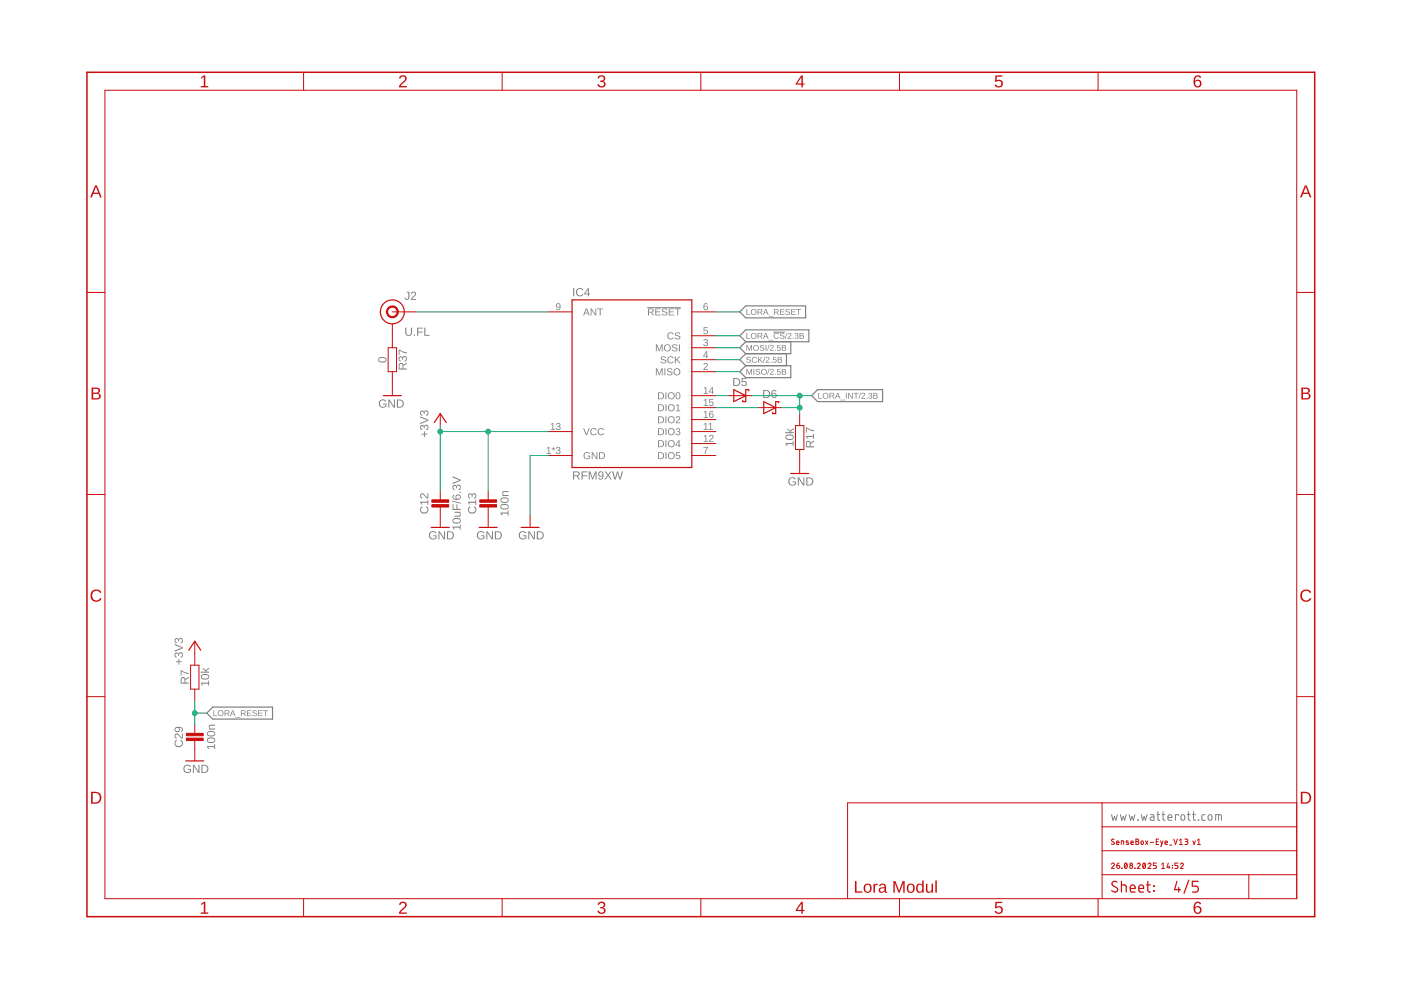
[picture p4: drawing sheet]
<svg xmlns="http://www.w3.org/2000/svg" width="297mm" height="210mm" viewBox="0 0 297 210" stroke-linecap="round" stroke-linejoin="round" font-family="sans-serif">
<g fill="#808080">
<path d="M85.9 69.5h.3v1a.48 .48 0 0 0 .4 .5 .48 .48 0 0 0 .5-.5v-1h.2v1a.71 .71 0 0 1-.7 .7 .71 .71 0 0 1-.7-.6zM87.8 70.9h.2v.3h-.2zM88.4 69.5h1.3v.2h-1v.6h.9v.2h-.9v.7h-.3zM90 69.5h.2v1.5h.9v.2h-1.1z"/>
<path d="M96 111.7h1.5v-.5h.2v1.1h-.2v-.4h-1.3l.2 .4h-.2zM96 110.1a1.02 1.02 0 0 1 1.7 .3 .95 .95 0 0 1-.9 .6 .95 .95 0 0 1-.9-.6zM96.1 110.2a.66 .66 0 0 0 .4 .6 .66 .66 0 0 0 .7 0 .41 .41 0 0 0 .2-.6 .41 .41 0 0 0-.6-.2zM96.4 108.5h1.3v.2h-.3a.44 .44 0 0 1 .3 .5 .44 .44 0 0 1-.5 .4h-.8v-.3h.8a.32 .32 0 0 0 .3-.3 .32 .32 0 0 0-.4-.3h-.7zM96 106.9h.1v1h.7v-1h.2v1h.7v.2h-1.7zM95.9 106.1l1.8 .5v.2l-1.8-.5zM96.1 105l.2-.1v.2l-.1 .1a.47 .47 0 0 0 .1 .5 .47 .47 0 0 0 .5 .1 .55 .55 0 0 1 .1-.9 .55 .55 0 0 1 .8 .3 .55 .55 0 0 1-.4 .7 .87 .87 0 0 1-.9 .1 .87 .87 0 0 1-.4-.9zM96.7 105.4a.4 .4 0 0 0 .8 0 .4 .4 0 0 0-.8 0zM97.4 104.3h.3v.2h-.3zM96 102.9l.5-.1 .3 .4a.51 .51 0 0 1 .7-.4 .51 .51 0 0 1 .1 .8l-.4 .3v-.2a.35 .35 0 0 0 .3-.5 .35 .35 0 0 0-.5-.1l-.1 .4h-.2a.33 .33 0 0 0-.2-.5 .33 .33 0 0 0-.4 .3 .33 .33 0 0 0 .3 .4v.2l-.4-.3zM96 101l1.7 .7v.2l-1.7 .7v-.2l1.5-.6-1.5-.6z"/>
<path d="M106.1 108.7h1.5v-.4h.2v1h-.2v-.4h-1.3l.3 .4h-.2zM106.2 107.1a1.02 1.02 0 0 1 1.7 .3 .95 .95 0 0 1-.9 .6 .95 .95 0 0 1-.9-.6zM106.3 107.3a.66 .66 0 0 0 .4 .5 .66 .66 0 0 0 .7 0 .41 .41 0 0 0 .2-.6 .41 .41 0 0 0-.6-.1zM106.2 105.7a1.02 1.02 0 0 1 1.7 .3 .95 .95 0 0 1-.9 .6 .95 .95 0 0 1-.9-.6zM106.3 105.9a.66 .66 0 0 0 .4 .6 .66 .66 0 0 0 .7-.1 .41 .41 0 0 0 .2-.6 .41 .41 0 0 0-.6-.1zM106.6 104.2l1.2-.1v.2h-.8a.32 .32 0 0 0-.4 .4 .32 .32 0 0 0 .5 .3h.7v.2h-1.3v-.2h.2l-.2-.3z"/>
<path d="M89.4 92h.5v-.6h.2v.6h.5v.1h-.5v.6h-.2v-.6h-.5zM89.2 90.2l.5-.1 .2 .3a.51 .51 0 0 1 .8-.3 .51 .51 0 0 1 .1 .8l-.4 .3v-.2a.35 .35 0 0 0 .3-.5 .35 .35 0 0 0-.6-.1l-.1 .4h-.2a.33 .33 0 0 0-.1-.5 .33 .33 0 0 0-.5 .3 .33 .33 0 0 0 .3 .4v.2l-.4-.4zM89.1 88.3l1.7 .7v.2l-1.7 .7v-.2l1.5-.6-1.5-.6zM89.2 87.2l.5-.1 .2 .3a.51 .51 0 0 1 .8-.3 .51 .51 0 0 1 .1 .8l-.4 .3v-.3a.35 .35 0 0 0 .3-.4 .35 .35 0 0 0-.6-.2l-.1 .5h-.2a.33 .33 0 0 0-.1-.5 .33 .33 0 0 0-.5 .2 .33 .33 0 0 0 .3 .4v.2l-.4-.3z"/>
<path d="M80.3 75.9a1.02 1.02 0 0 1 1.6 .4 .95 .95 0 0 1-.8 .6 .95 .95 0 0 1-.9-.6zM80.4 76.1a.66 .66 0 0 0 .4 .6 .66 .66 0 0 0 .7-.1 .41 .41 0 0 0 .2-.6 .41 .41 0 0 0-.6-.1z"/>
<path d="M91.2 112.8a.9 .9 0 0 1 1.3 .2l-.2 .1a.68 .68 0 0 0-.9 0 .68 .68 0 0 0-.1 .9 .68 .68 0 0 0 1 .1l.1-.4h-.6v-.2h.8v.6a.94 .94 0 0 1-1.4 .1 .94 .94 0 0 1 0-1.4zM93 112.6h.2l1 1.5-.1-1.5h.3v1.8h-.3l-.9-1.5v1.5h-.2zM94.8 112.6h.5a.86 .86 0 0 1 .9 .9 .86 .86 0 0 1-.8 .9h-.6zM95 112.8v1.4a.73 .73 0 0 0 1-.7 .73 .73 0 0 0-1-.7z"/>
<path d="M101.3 112.8a.9 .9 0 0 1 1.4 .2l-.2 .1a.68 .68 0 0 0-1 0 .68 .68 0 0 0 0 .9 .68 .68 0 0 0 .9 .1l.1-.4h-.5v-.2h.7v.6a.94 .94 0 0 1-1.3 .1 .94 .94 0 0 1-.1-1.4zM103.1 112.6h.3l.9 1.5v-1.5h.2v1.8h-.3l-.9-1.5v1.5h-.2zM104.9 112.6h.6a.86 .86 0 0 1 .9 .9 .86 .86 0 0 1-.8 .9h-.7zM105.2 112.8v1.4a.73 .73 0 0 0 1-.7 .73 .73 0 0 0-1-.7z"/>
<path d="M110.2 112.8a.9 .9 0 0 1 1.4 .2l-.2 .1a.68 .68 0 0 0-1 0 .68 .68 0 0 0 0 .9 .68 .68 0 0 0 .9 .1l.1-.4h-.5v-.2h.7v.6a.94 .94 0 0 1-1.3 .1 .94 .94 0 0 1-.1-1.4zM112 112.6h.3l.9 1.5v-1.5h.2v1.8h-.3l-.9-1.5v1.5h-.2zM113.8 112.6h.6a.86 .86 0 0 1 .9 .9 .86 .86 0 0 1-.8 .9h-.7zM114 112.8v1.4a.73 .73 0 0 0 1.1-.7 .73 .73 0 0 0-1.1-.7z"/>
<path d="M80.5 84.9a.9 .9 0 0 1 1.4 .2l-.2 .1a.68 .68 0 0 0-1-.1 .68 .68 0 0 0 0 1 .68 .68 0 0 0 .9 .1l.1-.4h-.5v-.2h.7v.6a.94 .94 0 0 1-1.3 .1 .94 .94 0 0 1-.1-1.4zM82.3 84.7h.3l.9 1.5v-1.5h.2v1.7h-.2l-1-1.4v1.4h-.2zM84.1 84.7h.6a.86 .86 0 0 1 .9 .8 .86 .86 0 0 1-.8 .9h-.7zM84.4 84.9v1.3a.73 .73 0 0 0 1-.6 .73 .73 0 0 0-1-.7z"/>
<path d="M43.9 158.2h1.5v-.4h.2v1h-.2v-.4h-1.3l.3 .4h-.2zM44 156.6a1.02 1.02 0 0 1 1.6 .4 .95 .95 0 0 1-.9 .5 .95 .95 0 0 1-.8-.6zM44.1 156.8a.66 .66 0 0 0 .4 .6 .66 .66 0 0 0 .7-.1 .41 .41 0 0 0 .2-.6 .41 .41 0 0 0-.7-.1zM44 155.2a1.02 1.02 0 0 1 1.6 .4 .95 .95 0 0 1-.9 .6 .95 .95 0 0 1-.8-.6zM44.1 155.4a.66 .66 0 0 0 .4 .6 .66 .66 0 0 0 .7-.1 .41 .41 0 0 0 .2-.6 .41 .41 0 0 0-.7-.1zM44.4 153.7l1.2-.1v.3h-.8a.32 .32 0 0 0-.4 .3 .32 .32 0 0 0 .4 .3h.8v.2h-1.3v-.2h.2l-.2-.3z"/>
<path d="M39.1 162.4a.9 .9 0 0 1 1.4 .1l-.3 .1a.68 .68 0 0 0-.9 0 .68 .68 0 0 0-.1 .9 .68 .68 0 0 0 1 .1l.1-.4h-.5v-.2h.7v.6a.94 .94 0 0 1-1.3 .1 .94 .94 0 0 1-.1-1.3zM40.9 162.2h.3l.9 1.4v-1.4h.2v1.7h-.3l-.9-1.5v1.5h-.2zM42.7 162.2h.6a.86 .86 0 0 1 .9 .8 .86 .86 0 0 1-.9 .9h-.6zM42.9 162.3v1.4a.73 .73 0 0 0 1-.7 .73 .73 0 0 0-1-.7z"/>
<path d="M42.6 144.7h1.6v-.4h.1v1.1h-.1v-.5h-1.4l.3 .4h-.2zM42.7 143.2a1.02 1.02 0 0 1 1.7 .3 .95 .95 0 0 1-.9 .6 .95 .95 0 0 1-.9-.6zM42.8 143.3a.66 .66 0 0 0 .4 .6 .66 .66 0 0 0 .7-.1 .41 .41 0 0 0 .2-.6 .41 .41 0 0 0-.6-.1zM43 141.6l.6 .5 .7-.6v.3l-.6 .4 .2 .2h.4v.2h-1.8v-.2h1.2l-.7-.6z"/>
<path d="M37.3 140.2h.5v-.5h.2v.5h.5v.2h-.5v.5h-.2v-.5h-.5zM37.1 138.5l.5-.1 .3 .3a.51 .51 0 0 1 .7-.3 .51 .51 0 0 1 .1 .8l-.4 .3v-.3a.35 .35 0 0 0 .3-.4 .35 .35 0 0 0-.5-.2l-.1 .5h-.2a.33 .33 0 0 0-.2-.5 .33 .33 0 0 0-.4 .2 .33 .33 0 0 0 .3 .4v.2l-.5-.3zM37 136.5l1.8 .7v.3l-1.8 .7v-.3l1.5-.6-1.5-.5zM37.1 135.4l.5-.1 .3 .3a.51 .51 0 0 1 .7-.3 .51 .51 0 0 1 .1 .8l-.4 .3v-.2a.35 .35 0 0 0 .3-.5 .35 .35 0 0 0-.5-.1l-.1 .4h-.2a.33 .33 0 0 0-.2-.5 .33 .33 0 0 0-.4 .3 .33 .33 0 0 0 .3 .4v.2l-.5-.4z"/>
<path d="M166.6 93.9h1.5v-.4h.2v1.1h-.2v-.4h-1.3l.2 .3h-.2zM166.6 92.4a1.02 1.02 0 0 1 1.7 .3 .95 .95 0 0 1-.9 .6 .95 .95 0 0 1-.9-.6zM166.7 92.5a.66 .66 0 0 0 .4 .6 .66 .66 0 0 0 .7-.1 .41 .41 0 0 0 .2-.6 .41 .41 0 0 0-.6-.1zM167 90.8l.5 .5 .8-.5v.2l-.6 .5 .1 .1h.5v.2h-1.8v-.2h1.1l-.6-.6z"/>
<path d="M167.3 101.4a.9 .9 0 0 1 1.4 .2l-.2 .1a.68 .68 0 0 0-1-.1 .68 .68 0 0 0 0 1 .68 .68 0 0 0 .9 .1l.1-.4h-.5v-.2h.8v.6a.94 .94 0 0 1-1.4 .1 .94 .94 0 0 1-.1-1.4zM169.1 101.2h.3l.9 1.5v-1.5h.2v1.7h-.2l-1-1.4 .1 1.4h-.3zM171 101.2h.5a.86 .86 0 0 1 .9 .8 .86 .86 0 0 1-.8 .9h-.6zM171.2 101.4v1.3a.73 .73 0 0 0 1-.6 .73 .73 0 0 0-1-.7z"/>
</g>
<g fill="none" stroke="#808080" stroke-width=".21">
<path d="M235.7 172.7l.3 1.2 .3-.8 .3 .8 .3-1.2M237.5 172.7l.3 1.2 .3-.8 .3 .8 .4-1.2M239.4 172.7l.3 1.2 .3-.8 .3 .8 .3-1.2M241.2 173.8l.1 .1zM242 172.7l.3 1.2 .3-.8 .3 .8 .3-1.2M243.9 172.7h.6l.1 .2 .1 1h-.5a.35 .35 0 0 1-.4-.3 .35 .35 0 0 1 .4-.4h.5M245.3 172.7h.6M245.5 172.1v1.7l.4 .1M246.4 172.7h.6M246.6 172.1v1.7l.4 .1M247.6 173.3h.9a.43 .43 0 0 0-.3-.6 .43 .43 0 0 0-.6 .4l.1 .7 .8 .1M249.8 172.9v-.2h-.6v1.2"/>
<path d="M250.5 172.8h.6l.1 .7a.4 .4 0 0 1-.4 .4 .4 .4 0 0 1-.4-.4zM251.8 172.7h.5M251.9 172.1l.1 1.7 .3 .1M252.9 172.7h.6M253 172.1v1.5l.2 .3h.3M254 173.8l.1 .1zM255.5 172.7h-.5l-.2 .3 .1 .8 .6 .1M256.3 172.8h.5l.2 .7a.41 .41 0 0 1-.4 .4 .41 .41 0 0 1-.5-.4zM257.7 173.9v-1.2l1.2 .1 .1 1.1M258.4 172.7v1.2"/>
</g>
<g fill="#808080">
<path d="M86.2 61.9h.6v1.2a.51 .51 0 0 1-.5 .5 .51 .51 0 0 1-.5-.5h.2a.29 .29 0 0 0 .3 .3 .29 .29 0 0 0 .3-.3v-1.1h-.4zM87.3 62a.55 .55 0 0 1 .8 .1 .55 .55 0 0 1-.3 .8l-.4 .5h.8v.2h-1.1l.1-.3 .4-.5a.37 .37 0 0 0 .4-.5 .37 .37 0 0 0-.6-.1l-.3 .1z"/>
<path d="M89.3 107.4l.2-.1 .1 .3a.63 .63 0 0 0-.1 .9 .63 .63 0 0 0 1-.1 .63 .63 0 0 0-.2-.9l.1-.2a.87 .87 0 0 1 .2 1.3 .87 .87 0 0 1-1.2 .1 .87 .87 0 0 1-.1-1.3zM89.1 106.4h1.5v-.4h.2v1h-.2v-.4h-1.3l.3 .4h-.2zM89.2 104.7a1.1 1.1 0 0 1 1.3 .7l.1-.8h.2v1.1l-.3-.1-.5-.4a.37 .37 0 0 0-.5-.4 .37 .37 0 0 0-.1 .6l.1 .3-.4-.3z"/>
<path d="M99.5 107.4l.2-.1v.3a.63 .63 0 0 0 0 .9 .63 .63 0 0 0 .9-.1 .63 .63 0 0 0-.2-.9l.1-.2a.87 .87 0 0 1 .3 1.3 .87 .87 0 0 1-1.3 .1 .87 .87 0 0 1 0-1.3zM99.3 106.4h1.5v-.4h.2v1h-.2v-.4h-1.3l.2 .4h-.2zM99.3 104.7l.5-.1 .3 .4a.51 .51 0 0 1 .7-.4 .51 .51 0 0 1 .1 .8l-.4 .3v-.2a.35 .35 0 0 0 .3-.5 .35 .35 0 0 0-.5-.1l-.1 .4h-.2a.33 .33 0 0 0-.2-.5 .33 .33 0 0 0-.4 .3 .33 .33 0 0 0 .3 .4v.2l-.4-.3z"/>
<path d="M84.7 77.1l.5-.1 .3 .4 .7-.5v.2l-.7 .5v.5h.7v.3h-1.7zM84.8 77.3l-.1 .8h.6v-.8zM84.6 75.7l.5-.2 .3 .4a.51 .51 0 0 1 .7-.3 .51 .51 0 0 1 .1 .8l-.4 .3v-.3a.35 .35 0 0 0 .3-.4 .35 .35 0 0 0-.6-.2v.4h-.2a.33 .33 0 0 0-.2-.4 .33 .33 0 0 0-.4 .2 .33 .33 0 0 0 .3 .4l-.1 .2-.4-.3zM84.5 74.1l1.1 .5 .6 .1v.2l-.7-.1-.8-.5v.9h-.2z"/>
<path d="M37.2 157l.2-.1 .1 .2a.63 .63 0 0 0 0 .9 .63 .63 0 0 0 .9 0 .63 .63 0 0 0-.2-1l.1-.2a.87 .87 0 0 1 .3 1.3 .87 .87 0 0 1-1.3 .1 .87 .87 0 0 1-.1-1.2zM37.1 155.6a1.1 1.1 0 0 1 1.4 .7l.1-.8h.2v1.1l-.3-.1-.5-.4a.37 .37 0 0 0-.5-.4 .37 .37 0 0 0-.1 .7l.1 .2-.5-.3zM37.1 154.3a1.03 1.03 0 0 1 1.7 .4l-.1 .3-.3 .2v-.2l.1-.1a.48 .48 0 0 0-.1-.5 .48 .48 0 0 0-.5-.1 .56 .56 0 0 1 0 .8 .56 .56 0 0 1-.7 0 .56 .56 0 0 1-.1-.8zM37.2 154.7a.4 .4 0 0 0 .8 0 .4 .4 0 0 0-.8 0z"/>
<path d="M38.4 143.7l.6-.1 .3 .4 .7-.5v.2l-.7 .5v.5h.7v.2h-1.7zM38.6 143.9l-.1 .8h.6l-.1-.8zM38.3 142.1l1.1 .5 .6 .1v.2l-.7-.1-.8-.5v.9h-.2z"/>
<path d="M121.5 61.1h.3v1.7h-.3zM122.3 61.3a.86 .86 0 0 1 1.4 .2l-.2 .1a.63 .63 0 0 0-1-.1 .63 .63 0 0 0 .1 1 .63 .63 0 0 0 .9-.2l.2 .1a.88 .88 0 0 1-1.3 .2 .88 .88 0 0 1-.1-1.3zM124.6 61.1h.3v1.2h.2v.1h-.2v.4h-.2v-.4h-.9zM124.7 61.3l-.7 1h.7z"/>
<path d="M121.5 99.9h.8a.5 .5 0 0 1 .6 .4 .5 .5 0 0 1-.4 .6l.5 .8h-.3l-.4-.7h-.6v.7h-.2zM121.7 100.1v.7h.6a.32 .32 0 0 0 .4-.4 .32 .32 0 0 0-.4-.3zM123.3 99.9h1.2v.2h-1v.7h1v.2h-1v.7h-.2zM124.8 99.9h.3l.6 1.5 .5-1.5h.3v1.8h-.2v-1.5l-.6 1.5h-.1l-.6-1.5v1.5h-.2zM127 100.1a.63 .63 0 0 1 .7-.1 .63 .63 0 0 1 .3 .8 .63 .63 0 0 1-.3 .8 .63 .63 0 0 1-.9-.3h.3l.1 .2a.48 .48 0 0 0 .5-.2 .48 .48 0 0 0 .1-.5 .55 .55 0 0 1-.9 .1 .55 .55 0 0 1 .1-.8zM127 100.5a.38 .38 0 0 0 .7 0 .38 .38 0 0 0-.7 0zM128.2 99.9h.2l.5 .7 .5-.7h.2l-.5 .9 .6 .9h-.3l-.5-.8-.5 .8h-.3l.7-.9zM129.8 99.9h.2l.4 1.6 .4-1.6h.2l.5 1.6 .4-1.6h.2l-.5 1.8h-.3l-.4-1.5-.4 1.5h-.2z"/>
<path d="M123.6 90.8h.2l.5 1.3 .5-1.3h.2l-.6 1.5h-.2zM125.3 91l.8-.2 .4 .3-.2 .1a.54 .54 0 0 0-.8 0 .54 .54 0 0 0 .1 .8 .54 .54 0 0 0 .7-.2l.2 .1a.75 .75 0 0 1-1.1 .2 .75 .75 0 0 1-.1-1.1zM126.9 91l.7-.2 .4 .3-.1 .1a.54 .54 0 0 0-.9 0 .54 .54 0 0 0 .1 .8 .54 .54 0 0 0 .8-.2l.2 .1a.75 .75 0 0 1-1.2 .2 .75 .75 0 0 1 0-1.1z"/>
<path d="M116.8 89.9l.5-.2v1.3h.4v.2h-1v-.2h.4v-1.1l-.3 .2zM118 89.8a.43 .43 0 0 1 .7-.1 .43 .43 0 0 1-.2 .7 .39 .39 0 0 1 .4 .5 .39 .39 0 0 1-.5 .3l-.5-.3v-.1h.1a.3 .3 0 0 0 .5 .2 .3 .3 0 0 0 .1-.4l-.4-.1v-.2a.29 .29 0 0 0 .4-.1 .29 .29 0 0 0-.2-.4 .29 .29 0 0 0-.3 .3l-.2-.1z"/>
<path d="M123.9 96.1l.8-.2 .4 .3-.2 .1a.58 .58 0 0 0-.8 0 .58 .58 0 0 0 0 .8 .58 .58 0 0 0 .8-.1v-.2h-.4v-.2h.6v.5a.8 .8 0 0 1-1.1 .1 .8 .8 0 0 1-.1-1.1zM125.5 95.9h.2l.8 1.2v-1.2h.2v1.4h-.3l-.8-1.2v1.2h-.1zM127 95.9h.5a.74 .74 0 0 1 .8 .7 .74 .74 0 0 1-.7 .7h-.6zM127.2 96v1.2a.62 .62 0 0 0 .9-.6 .62 .62 0 0 0-.9-.6z"/>
<path d="M115.9 95l.6-.2v1.3h.3v.1h-.9v-.1h.4v-1.2l-.4 .3zM117 95l.3 .1v-.3h.1v.3l.3-.1v.1l-.3 .1 .2 .2-.1 .1-.2-.3-.1 .3-.1-.1 .1-.2-.2-.1zM118 94.8a.43 .43 0 0 1 .7 0 .43 .43 0 0 1-.2 .7 .39 .39 0 0 1 .3 .4 .39 .39 0 0 1-.4 .4l-.5-.3-.1-.1 .2-.1a.3 .3 0 0 0 .4 .3 .3 .3 0 0 0 .2-.5h-.4v-.2a.29 .29 0 0 0 .4-.1 .29 .29 0 0 0-.2-.4 .29 .29 0 0 0-.3 .2h-.2z"/>
<path d="M137.4 65.4h.7a.43 .43 0 0 1 .5 .3 .43 .43 0 0 1-.4 .5l.5 .7h-.3l-.4-.6h-.4v.6h-.2zM137.6 65.6v.5h.5a.28 .28 0 0 0 .3-.3 .28 .28 0 0 0-.3-.2zM138.9 65.4h1.1v.2h-.9v.4h.9v.2h-.9v.5h1v.2h-1.2zM140.5 65.5l.6-.1 .4 .3-.2 .1a.34 .34 0 0 0-.4-.3 .34 .34 0 0 0-.3 .4 .71 .71 0 0 1 .9 .8l-.4 .2a.64 .64 0 0 1-.8-.4h.2a.39 .39 0 0 0 .4 .3 .39 .39 0 0 0 .3-.5l-.5-.1a.38 .38 0 0 1-.3-.3 .38 .38 0 0 1 .1-.4zM141.8 65.4h1.1v.2h-.9v.4h.8v.2h-.8v.5h.9v.2h-1.1zM143.1 65.4h1.2v.2h-.5v1.3h-.2v-1.3h-.5z"/>
</g>
<path d="M137.2 65.2h7.2" fill="none" stroke="#808080" stroke-width=".21"/>
<g fill="#808080">
<path d="M149.3 77.1a.5 .5 0 0 1 .8 .2 .5 .5 0 0 1-.5 .7l-.3 .3h.8v.2h-1l.6-.8a.3 .3 0 0 0 .1-.5 .3 .3 0 0 0-.5 .2l-.2-.1z"/>
<path d="M149.3 72a.43 .43 0 0 1 .7 0 .43 .43 0 0 1-.2 .6 .39 .39 0 0 1 .3 .5 .39 .39 0 0 1-.5 .3l-.4-.2-.1-.2h.2a.3 .3 0 0 0 .4 .2 .3 .3 0 0 0 .1-.4l-.3-.1v-.2a.29 .29 0 0 0 .4-.1 .29 .29 0 0 0-.2-.4 .29 .29 0 0 0-.4 .3h-.2z"/>
<path d="M149.2 69.4h.8v.1h-.6l-.1 .5a.5 .5 0 0 1 .8 .2 .5 .5 0 0 1-.4 .7 .5 .5 0 0 1-.6-.4l.5 .2a.34 .34 0 0 0 .3-.5 .34 .34 0 0 0-.6 0h-.2z"/>
<path d="M149.1 94.8h1l-.5 1.4h-.2l.1-.4 .4-.9h-.8z"/>
<path d="M149.4 64.4l.4-.1 .3 .3-.6-.1-.2 .5a.47 .47 0 0 1 .7 .1 .47 .47 0 0 1-.2 .7 .47 .47 0 0 1-.6-.3l-.1-.7zM149.3 65.3a.31 .31 0 0 0 .6 0 .31 .31 0 0 0-.6 0z"/>
<path d="M139.5 83.2h.5a.74 .74 0 0 1 .8 .7 .74 .74 0 0 1-.7 .8h-.6zM139.7 83.3v1.2a.62 .62 0 0 0 .9-.6 .62 .62 0 0 0-.9-.6zM141.1 83.2h.2v1.5h-.2zM141.5 83.9a.76 .76 0 0 1 1.5 0 .76 .76 0 0 1-1.5 0zM141.7 83.9a.57 .57 0 0 0 1.1 0 .57 .57 0 0 0-1.1 0zM143.5 83.2a.61 .61 0 0 1 .7 .2 .61 .61 0 0 1 0 .7 .53 .53 0 0 1-.6 .6 .53 .53 0 0 1-.4-.8zM143.6 83.3a.83 .83 0 0 0 .1 1.2 .73 .73 0 0 0 .1-1.2z"/>
<path d="M149.2 82.3l.5-.2v1.3h.4v.1h-.9v-.1h.4v-1.2l-.4 .3zM150.9 82.1h.2v1h.2v.1h-.2v.3h-.1v-.3h-.7zM151 82.3l-.6 .8h.6z"/>
<path d="M139.1 78.1h.2l.5 1.3 .4-1.3h.3v1.5h-.2v-1.3l-.5 1.3h-.1l-.5-1.3v1.3h-.1zM140.9 78.1h.2v1.5h-.2zM141.6 78.2l.6-.1 .4 .3-.2 .1a.34 .34 0 0 0-.5-.3 .34 .34 0 0 0-.2 .4 .71 .71 0 0 1 .8 .7l-.3 .3a.64 .64 0 0 1-.8-.4h.2a.39 .39 0 0 0 .4 .3 .39 .39 0 0 0 .3-.5l-.5-.1a.38 .38 0 0 1-.4-.3 .38 .38 0 0 1 .2-.4zM142.7 78.8a.76 .76 0 0 1 1.5 0 .76 .76 0 0 1-1.5 0zM142.9 78.8a.57 .57 0 0 0 1.1 0 .57 .57 0 0 0-1.1 0z"/>
<path d="M139.1 73h.2l.5 1.3 .4-1.3h.3v1.5h-.2v-1.3l-.5 1.3h-.1l-.5-1.3v1.3h-.1zM140.7 73.8a.76 .76 0 0 1 1.5 0 .76 .76 0 0 1-1.5 0zM140.9 73.8a.57 .57 0 0 0 1.1 0 .57 .57 0 0 0-1.1 0zM142.6 73.1l.7-.1 .3 .3-.2 .1a.34 .34 0 0 0-.4-.3 .34 .34 0 0 0-.2 .4 .71 .71 0 0 1 .8 .8l-.4 .2a.64 .64 0 0 1-.8-.4h.2a.39 .39 0 0 0 .5 .3 .39 .39 0 0 0 .3-.5l-.5-.1a.38 .38 0 0 1-.4-.3 .38 .38 0 0 1 .1-.4zM144 73h.2v1.5h-.2z"/>
<path d="M140.3 75.6h.6l.3 .3h-.2a.34 .34 0 0 0-.4-.2 .34 .34 0 0 0-.2 .4 .71 .71 0 0 1 .8 .7l-.4 .2a.64 .64 0 0 1-.8-.3l.2-.1a.39 .39 0 0 0 .5 .3 .39 .39 0 0 0 .3-.4l-.5-.2a.38 .38 0 0 1-.4-.2 .38 .38 0 0 1 .2-.5zM141.7 75.7l.7-.1 .4 .3-.2 .1a.54 .54 0 0 0-.8-.1 .54 .54 0 0 0 .1 .8 .54 .54 0 0 0 .8-.1l.1 .1a.75 .75 0 0 1-1.1 .2 .75 .75 0 0 1 0-1.2zM143.1 75.6h.2v.7l.7-.7h.2l-.6 .6 .7 .8h-.2l-.6-.7-.2 .2v.5h-.2z"/>
<path d="M149.7 74.4h.2v1h.2v.2h-.2v.3h-.1v-.3h-.7zM149.8 74.7l-.6 .7h.6z"/>
<path d="M141.7 70.7l.7-.2 .4 .3-.2 .1a.54 .54 0 0 0-.8-.1 .54 .54 0 0 0 .1 .9 .54 .54 0 0 0 .8-.2l.1 .1a.75 .75 0 0 1-1.1 .2 .75 .75 0 0 1 0-1.1zM143.2 70.6l.7-.1 .3 .3h-.2a.34 .34 0 0 0-.4-.2 .34 .34 0 0 0-.2 .4 .71 .71 0 0 1 .8 .7l-.4 .3a.64 .64 0 0 1-.8-.4h.2a.39 .39 0 0 0 .5 .3 .39 .39 0 0 0 .3-.5l-.5-.2a.38 .38 0 0 1-.4-.2 .38 .38 0 0 1 .1-.4z"/>
<path d="M124.2 65.4h.3l.5 1.5h-.2l-.1-.5h-.7l-.2 .5h-.2zM124.3 65.6l-.2 .7h.5zM125.2 65.4h.3l.8 1.3-.1-1.3h.2v1.5h-.2l-.8-1.3v1.3h-.2zM126.6 65.4h1.3v.2h-.6v1.3h-.2v-1.3h-.5z"/>
<path d="M118 64.4a.6 .6 0 0 1 .8 .1 .6 .6 0 0 1 0 .7 .49 .49 0 0 1-.3 .6 .49 .49 0 0 1-.6-.3l.6 .1 .2-.6a.47 .47 0 0 1-.7 .1 .47 .47 0 0 1 0-.7zM118 64.8a.35 .35 0 0 0 .7 0 .35 .35 0 0 0-.7 0z"/>
<path d="M139.5 85.7h.5a.74 .74 0 0 1 .8 .7 .74 .74 0 0 1-.7 .8h-.6zM139.7 85.9v1.1a.62 .62 0 0 0 .9-.5 .62 .62 0 0 0-.9-.6zM141.1 85.7h.2v1.5h-.2zM141.5 86.5a.76 .76 0 0 1 1.5 0 .76 .76 0 0 1-1.5 0zM141.7 86.5a.57 .57 0 0 0 1.1 0 .57 .57 0 0 0-1.1 0zM143.4 86l.5-.3v1.3h.3v.2h-.9v-.2h.4v-1.1l-.3 .2z"/>
<path d="M149.2 84.8l.5-.2v1.3h.4v.2h-.9v-.2h.4v-1.1l-.4 .2zM150.4 84.6h.8v.2h-.6l-.1 .4a.5 .5 0 0 1 .8 .3 .5 .5 0 0 1-.4 .6 .5 .5 0 0 1-.6-.4l.5 .2a.34 .34 0 0 0 .3-.4 .34 .34 0 0 0-.6-.1h-.2z"/>
<path d="M139.5 88.3h.5a.74 .74 0 0 1 .8 .7 .74 .74 0 0 1-.7 .7h-.6zM139.7 88.4v1.2a.62 .62 0 0 0 .9-.6 .62 .62 0 0 0-.9-.6zM141.1 88.3h.2v1.4h-.2zM141.5 89a.76 .76 0 0 1 1.5 0 .76 .76 0 0 1-1.5 0zM141.7 89a.57 .57 0 0 0 1.1 0 .57 .57 0 0 0-1.1 0zM143.4 88.3a.5 .5 0 0 1 .8 .3 .5 .5 0 0 1-.4 .6l-.3 .4h.7v.1h-.9l.5-.7a.3 .3 0 0 0 .2-.5 .3 .3 0 0 0-.5 .1h-.2z"/>
<path d="M149.2 87.4l.5-.3v1.4h.4v.1h-.9v-.1h.4v-1.2l-.4 .3zM150.6 87.2h.4l.3 .2-.6-.1-.2 .6a.47 .47 0 0 1 .7 0 .47 .47 0 0 1-.2 .7 .47 .47 0 0 1-.6-.3l-.1-.6zM150.5 88.1a.31 .31 0 0 0 .6 0 .31 .31 0 0 0-.6 0z"/>
<path d="M139.5 90.8h.5a.74 .74 0 0 1 .8 .7 .74 .74 0 0 1-.7 .8h-.6zM139.7 91v1.1a.62 .62 0 0 0 .9-.6 .62 .62 0 0 0-.9-.5zM141.1 90.8h.2v1.5h-.2zM141.5 91.5a.76 .76 0 0 1 1.5 0 .76 .76 0 0 1-1.5 0zM141.7 91.5a.57 .57 0 0 0 1.1 0 .57 .57 0 0 0-1.1 0zM143.4 90.9a.43 .43 0 0 1 .7 0 .43 .43 0 0 1-.2 .6 .39 .39 0 0 1 .3 .5 .39 .39 0 0 1-.5 .3l-.4-.2-.1-.2h.2a.3 .3 0 0 0 .4 .2 .3 .3 0 0 0 .2-.4l-.4-.1v-.2a.29 .29 0 0 0 .4-.1 .29 .29 0 0 0-.2-.4 .29 .29 0 0 0-.4 .3h-.1z"/>
<path d="M149.2 89.9l.5-.2v1.3h.4v.2h-.9v-.2h.4v-1.1l-.4 .2zM150.3 89.9l.5-.2v1.3h.3v.2h-.9v-.2h.4v-1.1l-.3 .2z"/>
<path d="M139.5 93.3h.5a.74 .74 0 0 1 .8 .7 .74 .74 0 0 1-.7 .8h-.6zM139.7 93.5v1.2a.62 .62 0 0 0 .9-.6 .62 .62 0 0 0-.9-.6zM141.1 93.3h.2v1.5h-.2zM141.5 94.1a.76 .76 0 0 1 1.5 0 .76 .76 0 0 1-1.5 0zM141.7 94.1a.57 .57 0 0 0 1.1 0 .57 .57 0 0 0-1.1 0zM143.9 93.3h.2v1h.2v.2h-.2v.3h-.2v-.3h-.7zM143.9 93.6l-.5 .7h.5z"/>
<path d="M149.2 92.5l.5-.3v1.3h.4v.2h-.9v-.2h.4v-1.1l-.4 .2zM150.5 92.3a.5 .5 0 0 1 .7 .2 .5 .5 0 0 1-.4 .7l-.3 .3h.8v.2h-1l.6-.7a.3 .3 0 0 0 .1-.5 .3 .3 0 0 0-.5 .1h-.2z"/>
<path d="M139.5 95.9h.5a.74 .74 0 0 1 .8 .7 .74 .74 0 0 1-.7 .7h-.6zM139.7 96v1.2a.62 .62 0 0 0 .9-.6 .62 .62 0 0 0-.9-.6zM141.1 95.9h.2v1.4h-.2zM141.5 96.6a.76 .76 0 0 1 1.5 0 .76 .76 0 0 1-1.5 0zM141.7 96.6a.57 .57 0 0 0 1.1 0 .57 .57 0 0 0-1.1 0zM143.3 95.9h.9v.1h-.7v.5a.5 .5 0 0 1 .7 .2 .5 .5 0 0 1-.3 .7 .5 .5 0 0 1-.7-.4l.5 .2a.34 .34 0 0 0 .3-.5 .34 .34 0 0 0-.5 0h-.2z"/>
<path d="M155.5 80.1h.5a.86 .86 0 0 1 .9 .9 .86 .86 0 0 1-.8 .9h-.6zM155.7 80.3v1.4a.73 .73 0 0 0 1-.7 .73 .73 0 0 0-1-.7zM157.3 80.1h.9v.2h-.7l-.1 .6a.59 .59 0 0 1 .9 .2 .59 .59 0 0 1-.4 .8 .59 .59 0 0 1-.7-.4l.2-.1a.38 .38 0 0 0 .5 .2 .38 .38 0 0 0 .1-.6 .38 .38 0 0 0-.6 .1h-.2z"/>
<path d="M161.8 82.7h.6a.86 .86 0 0 1 .9 .8 .86 .86 0 0 1-.8 .9h-.7zM162 82.9v1.3a.73 .73 0 0 0 1.1-.7 .73 .73 0 0 0-1.1-.6zM163.8 82.8l.2-.1a.5 .5 0 0 1 .6 .3h-.2l-.1-.1a.47 .47 0 0 0-.5 .1 .47 .47 0 0 0 0 .5 .55 .55 0 0 1 .8 .1 .55 .55 0 0 1-.2 .8 .55 .55 0 0 1-.8-.4v-.7zM163.7 83.8a.4 .4 0 0 0 .8 0 .4 .4 0 0 0-.8 0z"/>
<path d="M171 93.6l.5-.1 .3 .4 .8-.5v.2l-.7 .5v.5h.7v.3h-1.7zM171.1 93.8v.8h.6l-.1-.8zM170.9 92.4h1.5v-.4h.2v1.1h-.2v-.5h-1.3l.3 .4h-.3zM170.9 90.6l1.1 .5 .6 .1v.2l-.7-.1-.8-.5v.9h-.2z"/>
</g>
<path d="M158.1 64.9h12.7v2.5h-12.7l-1.3-1.3z" fill="none" stroke="#808080" stroke-width=".25"/>
<path d="M158.3 65.5h.1v1.1h.6v.2h-.7zM159.1 66.1a.65 .65 0 0 1 1.3 0 .65 .65 0 0 1-1.3 0zM159.3 66.1a.47 .47 0 0 0 .9 0 .47 .47 0 0 0-.9 0zM160.6 65.5h.6a.35 .35 0 0 1 .4 .3 .35 .35 0 0 1-.3 .4l.4 .6h-.2l-.3-.6h-.4v.6h-.2zM160.8 65.7v.4h.4a.23 .23 0 0 0 .3-.2 .23 .23 0 0 0-.3-.2zM162.3 65.5h.2l.4 1.3h-.1l-.2-.4h-.5l-.2 .4h-.1zM162.4 65.7l-.3 .6h.5zM162.9 67h1.1v.1h-1.1zM164.1 65.5h.6a.35 .35 0 0 1 .4 .3 .35 .35 0 0 1-.3 .4l.3 .6h-.1l-.4-.6h-.3v.6h-.2zM164.3 65.7v.4h.4a.23 .23 0 0 0 .2-.2 .23 .23 0 0 0-.3-.2zM165.4 65.5h.9v.2h-.8v.4h.7v.1h-.7v.4h.8v.2h-.9zM166.7 65.6l.5-.1 .3 .3h-.2a.28 .28 0 0 0-.3-.2 .28 .28 0 0 0-.2 .4 .51 .51 0 0 1 .5 .1 .51 .51 0 0 1 .1 .6h-.2a.55 .55 0 0 1-.7-.2l.2-.1a.33 .33 0 0 0 .3 .3 .33 .33 0 0 0 .3-.4l-.5-.2a.3 .3 0 0 1-.3-.2 .3 .3 0 0 1 .2-.3zM167.7 65.5h1v.2h-.8v.4h.7v.1h-.7v.4h.8v.2h-1zM168.8 65.5h1v.2h-.4v1.1h-.2v-1.1h-.4z" fill="#808080"/>
<path d="M43.8 151.2l1.3-1.3h12.7v2.6h-12.7z" fill="none" stroke="#808080" stroke-width=".25"/>
<path d="M45.2 150.6h.2v1.1h.6v.1h-.8zM46.1 151.2a.65 .65 0 0 1 1.3 0 .65 .65 0 0 1-1.3 0zM46.3 151.2a.47 .47 0 0 0 .9 0 .47 .47 0 0 0-.9 0zM47.6 150.6h.6a.35 .35 0 0 1 .4 .3 .35 .35 0 0 1-.3 .4l.4 .5h-.2l-.3-.5h-.4v.5h-.2zM47.8 150.7v.5h.4a.23 .23 0 0 0 .3-.3 .23 .23 0 0 0-.3-.2zM49.3 150.6h.1l.5 1.2h-.1l-.2-.3h-.5l-.2 .3h-.1zM49.4 150.7l-.3 .6h.5zM49.9 152.1h1.1v.1h-1.1zM51.1 150.6h.6a.35 .35 0 0 1 .4 .3 .35 .35 0 0 1-.3 .4l.3 .5h-.2l-.3-.5h-.4v.5h-.1zM51.2 150.7v.5h.4a.23 .23 0 0 0 .3-.3 .23 .23 0 0 0-.3-.2zM52.4 150.6h.9v.1h-.8v.4h.7v.2h-.7v.4h.8v.1h-.9zM53.7 150.7l.5-.1 .3 .3h-.2a.28 .28 0 0 0-.3-.2 .28 .28 0 0 0-.2 .3 .51 .51 0 0 1 .5 .2 .51 .51 0 0 1 .1 .5l-.2 .1a.55 .55 0 0 1-.7-.3h.1a.33 .33 0 0 0 .4 .2 .33 .33 0 0 0 .3-.3l-.6-.2a.3 .3 0 0 1-.2-.2 .3 .3 0 0 1 .2-.3zM54.7 150.6h1v.1h-.8v.4h.7v.2h-.7v.4h.8v.1h-1zM55.8 150.6h1v.1h-.4v1.1h-.2v-1.1h-.4z" fill="#808080"/>
<path d="M156.8 73.7l1.3-1.2h9.6v2.5h-9.6z" fill="none" stroke="#808080" stroke-width=".25"/>
<path d="M158.3 73.1h.2l.4 1.1 .3-1.1h.2v1.3h-.1v-1.1l-.4 1.1-.5-1.1v1.1h-.1zM159.6 73.8a.65 .65 0 0 1 1.3 0 .65 .65 0 0 1-1.3 0zM159.8 73.7a.47 .47 0 0 0 .9 0 .47 .47 0 0 0-.9 0zM161.2 73.2l.6-.1 .3 .3h-.2a.28 .28 0 0 0-.4-.2 .28 .28 0 0 0-.2 .4 .51 .51 0 0 1 .6 .1 .51 .51 0 0 1 0 .6l-.1 .1a.55 .55 0 0 1-.7-.3l.1-.1a.33 .33 0 0 0 .4 .3 .33 .33 0 0 0 .3-.4l-.6-.2a.3 .3 0 0 1-.2-.2 .3 .3 0 0 1 .1-.3zM162.3 73.1h.2v1.3h-.2zM163 73.1h.1l-.3 1.3h-.1zM163.4 73.2a.42 .42 0 0 1 .6 .2 .42 .42 0 0 1-.3 .6l-.3 .2h.6v.2h-.8l.5-.7a.24 .24 0 0 0 .1-.4 .24 .24 0 0 0-.4 .2l-.2-.1zM164.3 74.2h.2v.2h-.2zM164.8 73.1h.7v.2h-.6v.4a.42 .42 0 0 1 .6 .2 .42 .42 0 0 1-.3 .5 .42 .42 0 0 1-.5-.3l.4 .2a.28 .28 0 0 0 .3-.4 .28 .28 0 0 0-.5-.1h-.2zM165.8 73.1l.8 .2v.2l-.2 .2 .3 .2-.1 .4-.8 .1zM165.9 73.3v.4l.6-.1-.1-.3zM165.9 73.8v.4l.6-.1-.1-.3z" fill="#808080"/>
<path d="M156.8 76.3l1.3-1.3h8.7v2.5h-8.7z" fill="none" stroke="#808080" stroke-width=".25"/>
<path d="M158.4 75.8l.5-.1 .3 .2-.2 .1a.28 .28 0 0 0-.3-.2 .28 .28 0 0 0-.2 .3 .51 .51 0 0 1 .5 .2 .51 .51 0 0 1 .1 .5l-.2 .1a.55 .55 0 0 1-.7-.3h.2a.33 .33 0 0 0 .3 .2 .33 .33 0 0 0 .3-.4l-.5-.1a.3 .3 0 0 1-.2-.3 .3 .3 0 0 1 .1-.2zM159.5 75.8l.7-.1 .3 .3h-.2a.46 .46 0 0 0-.6 0 .46 .46 0 0 0 0 .7 .46 .46 0 0 0 .7-.2l.1 .1a.63 .63 0 0 1-.9 .2 .63 .63 0 0 1-.1-1zM160.7 75.7h.2v.6l.6-.6h.2l-.5 .5 .5 .7h-.2l-.4-.6-.2 .1v.5h-.2zM162.1 75.6h.2l-.4 1.3h-.1zM162.5 75.8a.42 .42 0 0 1 .6 .1 .42 .42 0 0 1-.3 .6l-.3 .3h.7v.1h-.9l.6-.6a.25 .25 0 0 0 0-.5 .24 .24 0 0 0-.4 .2h-.1zM163.4 76.7h.2v.2h-.2zM163.9 75.7h.7v.1h-.6v.4a.42 .42 0 0 1 .6 .2 .42 .42 0 0 1-.3 .6 .42 .42 0 0 1-.5-.4l.4 .2a.28 .28 0 0 0 .3-.4 .28 .28 0 0 0-.5-.1h-.2zM164.9 75.7l.8 .1v.3l-.2 .2 .3 .2-.1 .3-.8 .1zM165 75.8v.4l.6-.1-.1-.2zM165 76.3v.5l.6-.2-.1-.2z" fill="#808080"/>
<path d="M156.8 78.8l1.3-1.3h9.6v2.6h-9.6z" fill="none" stroke="#808080" stroke-width=".25"/>
<path d="M158.3 78.2h.2l.4 1.1 .3-1.1h.2v1.2h-.1v-1l-.4 1-.5-1v1h-.1zM159.8 78.2h.1v1.2h-.1zM160.3 78.3l.6-.1 .3 .3h-.2a.28 .28 0 0 0-.3-.2 .28 .28 0 0 0-.2 .4 .51 .51 0 0 1 .5 .1 .51 .51 0 0 1 .1 .6h-.2a.55 .55 0 0 1-.7-.2l.1-.1a.33 .33 0 0 0 .4 .3 .33 .33 0 0 0 .3-.4l-.6-.2a.3 .3 0 0 1-.2-.2 .3 .3 0 0 1 .1-.3zM161.3 78.8a.65 .65 0 0 1 1.3 0 .65 .65 0 0 1-1.3 0zM161.5 78.8a.47 .47 0 0 0 .9 0 .47 .47 0 0 0-.9 0zM163 78.2h.1l-.3 1.3h-.1zM163.4 78.3a.42 .42 0 0 1 .6 .2 .42 .42 0 0 1-.3 .5l-.3 .3h.6v.1h-.8l.5-.6a.24 .24 0 0 0 .1-.4 .24 .24 0 0 0-.4 .1h-.2zM164.3 79.3h.2v.1h-.2zM164.8 78.2h.7v.2h-.6v.3a.42 .42 0 0 1 .6 .2 .42 .42 0 0 1-.3 .6 .42 .42 0 0 1-.5-.3l.4 .1a.28 .28 0 0 0 .3-.4 .28 .28 0 0 0-.5 0h-.2zM165.8 78.2l.8 .2v.2l-.2 .2 .3 .2-.1 .4h-.8zM165.9 78.4v.3l.6-.1-.1-.2zM165.9 78.9v.4l.6-.1-.1-.3z" fill="#808080"/>
<path d="M156.8 71.2l1.3-1.3h13.4v2.6h-13.4z" fill="none" stroke="#808080" stroke-width=".25"/>
<path d="M158.3 70.6h.1v1.1h.6v.1h-.7zM159.1 71.2a.65 .65 0 0 1 1.3 0 .65 .65 0 0 1-1.3 0zM159.3 71.2a.47 .47 0 0 0 .9 0 .47 .47 0 0 0-.9 0zM160.6 70.6h.6a.35 .35 0 0 1 .4 .3 .35 .35 0 0 1-.3 .4l.4 .5h-.2l-.3-.5h-.4v.5h-.2zM160.8 70.7v.5h.4a.23 .23 0 0 0 .3-.2 .23 .23 0 0 0-.3-.3zM162.3 70.6h.2l.4 1.2h-.1l-.2-.3h-.5l-.2 .3h-.1zM162.4 70.7l-.3 .6h.5zM162.9 72.1h1.1v.1h-1.1zM164.2 70.8l.6-.2 .3 .3h-.1a.46 .46 0 0 0-.7 0 .46 .46 0 0 0 .1 .7 .46 .46 0 0 0 .6-.1h.2a.63 .63 0 0 1-1 .2 .63 .63 0 0 1 0-.9zM165.5 70.7l.5-.1 .3 .3h-.2a.28 .28 0 0 0-.3-.2 .28 .28 0 0 0-.2 .3 .51 .51 0 0 1 .5 .2 .51 .51 0 0 1 .1 .6h-.2a.55 .55 0 0 1-.7-.3h.2a.33 .33 0 0 0 .4 .3 .33 .33 0 0 0 .2-.4l-.5-.2a.3 .3 0 0 1-.2-.2 .3 .3 0 0 1 .1-.3zM166.8 70.5h.1l-.3 1.3h-.2zM167.1 70.7a.42 .42 0 0 1 .7 .2 .42 .42 0 0 1-.4 .5l-.2 .3h.6v.1h-.8l.5-.6a.24 .24 0 0 0 0-.4 .24 .24 0 0 0-.3 .1h-.2zM168.1 71.6h.1v.2h-.1zM168.6 70.7a.35 .35 0 0 1 .6 0 .35 .35 0 0 1-.2 .5 .33 .33 0 0 1 .3 .4 .33 .33 0 0 1-.4 .2h-.3l-.1-.3 .4 .2a.23 .23 0 0 0 .2-.2 .23 .23 0 0 0-.3-.2l-.1-.2a.24 .24 0 0 0 .4-.1 .24 .24 0 0 0-.2-.3 .24 .24 0 0 0-.3 .2h-.1zM169.5 70.6l.8 .1 .1 .3-.2 .2 .2 .2-.1 .3-.8 .1zM169.7 70.7v.4l.5-.1v-.2zM169.7 71.3v.4l.6-.1-.1-.3z" fill="#808080"/>
<path d="M163.9 70.4h2.5" fill="none" stroke="#808080" stroke-width=".21"/>
<path d="M172.1 83.9l1.3-1.3h13.7v2.6h-13.7z" fill="none" stroke="#808080" stroke-width=".25"/>
<path d="M173.5 83.3h.2v1.1h.6v.1h-.8zM174.4 83.9a.63 .63 0 0 1 1.2 0 .63 .63 0 0 1-1.2 0zM174.5 83.9a.5 .5 0 0 0 1 0 .5 .5 0 0 0-1 0zM175.9 83.3h.5a.35 .35 0 0 1 .5 .3 .35 .35 0 0 1-.3 .4l.3 .5h-.2l-.3-.5h-.4v.5h-.1zM176 83.4v.5h.4a.23 .23 0 0 0 .3-.2 .23 .23 0 0 0-.3-.3zM177.5 83.3h.2l.5 1.2h-.2l-.1-.3h-.6l-.1 .3h-.2zM177.6 83.4l-.2 .6h.4zM178.2 84.8h1v.1h-1zM179.3 83.3h.2v1.2h-.2zM179.8 83.3h.2l.7 1.1v-1.1h.1v1.2h-.2l-.6-1v1h-.2zM181 83.3h1v.1h-.4v1.1h-.2v-1.1h-.4zM182.4 83.2h.1l-.3 1.3h-.2zM182.8 83.4a.42 .42 0 0 1 .6 .2 .42 .42 0 0 1-.4 .5l-.2 .3h.6v.1h-.8l.5-.6a.24 .24 0 0 0 .1-.4 .24 .24 0 0 0-.4 .1h-.2zM183.7 84.3h.2v.2h-.2zM184.2 83.4a.35 .35 0 0 1 .6-.1 .35 .35 0 0 1-.2 .6 .33 .33 0 0 1 .3 .4 .33 .33 0 0 1-.4 .2h-.3l-.1-.3 .4 .2a.23 .23 0 0 0 .3-.2 .23 .23 0 0 0-.3-.2l-.1-.2a.24 .24 0 0 0 .3-.1 .24 .24 0 0 0-.1-.3 .24 .24 0 0 0-.3 .2h-.2zM185.2 83.3l.8 .1v.3l-.2 .2 .3 .2-.1 .3-.8 .1zM185.3 83.4v.4l.5-.1v-.2zM185.3 84v.4l.6-.1-.1-.3z" fill="#808080"/>
<path d="M181.3 186.8h.3v2.2h1.2v.3h-1.5zM183.3 187.6a.9 .9 0 0 1 1.2-.1 .9 .9 0 0 1 .3 1.1 .9 .9 0 0 1-1.3 .6 .9 .9 0 0 1-.3-1.3zM183.7 187.7a.87 .87 0 0 0 .2 1.4 .8 .8 0 0 0 .6-.8 .8 .8 0 0 0-.5-.7zM185.2 187.4h.3v.4l.2-.4h.4v.3h-.4l-.1 .2-.1 1.4h-.3zM186.6 187.5a.75 .75 0 0 1 .8-.2 .75 .75 0 0 1 .4 .7l.1 .9 .2 .2v.2h-.4l-.2-.4a.64 .64 0 0 1-.8 .5 .64 .64 0 0 1-.4-.8 .64 .64 0 0 1 .8-.5h.4a.43 .43 0 0 0-.3-.5 .43 .43 0 0 0-.5 .3h-.3zM186.7 188.4a.39 .39 0 0 0 .1 .7 .39 .39 0 0 0 .6-.2l.1-.6zM189.4 186.8h.5l.7 2.1 .8-2.1h.4v2.5h-.3v-2.2l-.8 2.2h-.2l-.8-2.2v2.2h-.3zM192.5 187.6a.9 .9 0 0 1 1.1-.1 .9 .9 0 0 1 .3 1.1 .9 .9 0 0 1-1.2 .6 .9 .9 0 0 1-.4-1.3zM192.8 187.7a.87 .87 0 0 0 .3 1.4 .8 .8 0 0 0 .5-.8 .8 .8 0 0 0-.5-.7zM194.4 187.6l.5-.3 .6 .4v-1h.3v2.6h-.3v-.3a.72 .72 0 0 1-.9 .2 .72 .72 0 0 1-.4-.9zM194.7 187.8a.92 .92 0 0 0 .3 1.3 .8 .8 0 0 0 .5-.8 .8 .8 0 0 0-.5-.7zM196.3 187.4h.3v1.2a.46 .46 0 0 0 .5 .5 .46 .46 0 0 0 .4-.6v-1.1h.3v1.9h-.3v-.3a.64 .64 0 0 1-.7 .3 .64 .64 0 0 1-.5-.7zM198.3 186.7h.3v2.6h-.3z" fill="#c90d0c"/>
<g fill="none" stroke="#c90d0c" stroke-width=".21">
<path d="M22.2 19.1v171.4M18.4 62h3.8M233.7 170.2v20.3M233.7 175.3h41.2M236.2 178a.28 .28 0 0 0-.4 0 .28 .28 0 0 0 0 .4l.3 .2a.29 .29 0 0 1 .1 .4 .29 .29 0 0 1-.5 0l-.1-.1M236.7 178.7h.5a.27 .27 0 0 0-.1-.4 .27 .27 0 0 0-.4 .2v.5h.5M237.7 179v-.7l.5 .1 .1 .6M239.2 178.4h-.4v.2l.5 .2-.1 .2h-.4M239.8 178.7h.5a.27 .27 0 0 0-.2-.4 .27 .27 0 0 0-.3 .2v.5h.5M240.8 177.9h.5l.1 .2-.2 .3 .2 .3-.1 .3h-.5zM240.8 178.4h.4M242 178.4l.2-.1 .2 .2-.2 .5-.3-.1z"/>
<path d="M242.9 178.3l.5 .7M243.4 178.3l-.5 .7M243.8 178.6h.8M245.2 178.4h.3M245.7 177.9h-.5v1.1h.5M246.1 178.3l.2 .7M246.6 178.3l-.4 1.1h-.1M247 178.7h.5a.27 .27 0 0 0-.2-.4 .27 .27 0 0 0-.3 .2v.5h.5M248 179.2h.5M248.9 177.9l.3 1.1 .4-1.1M250.1 179h.6M250.1 178.2l.3-.3v1.1"/>
<path d="M251.2 177.9h.5l.1 .2-.1 .3h-.4M251.5 178.4l.3 .3v.2l-.6 .1M252.9 178.3l.3 .7 .2-.7M253.9 179h.6M253.9 178.2l.3-.3v1.1M179.7 190.5v-20.3h95.2v20.3M233.7 185.5h41.2M233.7 180.4h41.2M235.6 183.2a.32 .32 0 0 1 .5-.2 .32 .32 0 0 1 .1 .5l-.6 .6h.7M236.8 183.5h.4a.32 .32 0 0 1 .2 .4 .32 .32 0 0 1-.3 .2 .32 .32 0 0 1-.3-.3zM237.3 183l-.3 .1-.2 .4M237.8 184.1h.1"/>
<path d="M238.5 183.1l.1-.1a.57 .57 0 0 1 .4 .6 .57 .57 0 0 1-.4 .5l-.2-.5zM239 183.2l-.6 .7M240.6 184.1h.1M241.1 183.2a.32 .32 0 0 1 .5-.2 .32 .32 0 0 1 .1 .5l-.6 .6h.6M242.4 183.1l.1-.1a.58 .58 0 0 1 .4 .6 .58 .58 0 0 1-.4 .5l-.2-.5zM242.8 183.2l-.5 .7M243.4 183.2a.32 .32 0 0 1 .4-.2 .32 .32 0 0 1 .1 .5l-.5 .6h.6M245.2 183h-.7v.5h.4a.32 .32 0 0 1 .3 .3 .32 .32 0 0 1-.3 .3h-.4M246.3 184.1h.6M246.3 183.2l.3-.2v1.1M247.7 183l-.3 .9h.7M247.9 183.6v.5"/>
<path d="M248.6 183.5h.1M248.6 184h.1M249.7 183h-.6v.5h.4a.32 .32 0 0 1 .3 .3 .32 .32 0 0 1-.3 .3h-.4M250.3 183.2a.32 .32 0 0 1 .4-.2 .32 .32 0 0 1 .1 .5l-.5 .6h.6M264.8 185.5v5"/>
<circle cx="239.8" cy="183.2" r=".26"/>
<circle cx="239.8" cy="183.8" r=".32"/>
</g>
<path d="M249.5 186.9l-.5 1.7h1.3M249.9 188.1v1M252.1 186.6l-1.1 2.8M254.1 186.9h-1.3v1h.8a.65 .65 0 0 1 .5 .6 .65 .65 0 0 1-.5 .6h-.8" fill="none" stroke="#c90d0c" stroke-width=".25"/>
<path d="M18.4 15.3v179.1" fill="none" stroke="#c90d0c" stroke-width=".32"/>
<path d="M20.2 39.3h.3l1.1 2.6h-.4l-.3-.8h-1.1l-.3 .8h-.4zM20.3 39.6l-.4 1.2h.9z" fill="#c90d0c"/>
<path d="M18.4 104.8h3.8" fill="none" stroke="#c90d0c" stroke-width=".21"/>
<path d="M19.4 82.2a1.65 1.65 0 0 1 1.8 .3v.5l-.5 .4a.69 .69 0 0 1 .7 .8 .69 .69 0 0 1-1 .5h-1zM19.8 82.4v.8h.5a.44 .44 0 0 0 .5-.1 .44 .44 0 0 0 0-.4l-.2-.2zM19.8 83.5v.9h1a.44 .44 0 0 0 .2-.7l-.3-.1z" fill="#c90d0c"/>
<path d="M18.4 147.7h3.8" fill="none" stroke="#c90d0c" stroke-width=".21"/>
<g fill="#c90d0c">
<path d="M19.5 125.3a1.27 1.27 0 0 1 2 .3l-.3 .1a.97 .97 0 0 0-1.4-.1 .97 .97 0 0 0-.1 1.4 .97 .97 0 0 0 1.4 0l.1-.2 .3 .1a1.3 1.3 0 0 1-1.9 .4 1.3 1.3 0 0 1-.1-2z"/>
<path d="M19.3 167.9h.8a1.27 1.27 0 0 1 1.4 1.2 1.27 1.27 0 0 1-1.2 1.3h-1zM19.7 168.1v2h.5a1.05 1.05 0 0 0 .9-1.3 1.05 1.05 0 0 0-1.4-.7z"/>
</g>
<path d="M18.4 194.4h260.3" fill="none" stroke="#c90d0c" stroke-width=".32"/>
<path d="M22.2 190.5h252.7M64.4 190.5v3.9" fill="none" stroke="#c90d0c" stroke-width=".21"/>
<path d="M42.6 191.6l.6-.4h.3v2.3h.7v.2h-1.6v-.2h.6v-2l-.6 .4z" fill="#c90d0c"/>
<path d="M106.5 190.5v3.9" fill="none" stroke="#c90d0c" stroke-width=".21"/>
<path d="M84.9 191.3a.82 .82 0 0 1 1.2 .2 .82 .82 0 0 1-.4 1.2l-.8 .8h1.4v.2h-1.7a2.17 2.17 0 0 1 1-1.3 .5 .5 0 0 0 .1-.9 .5 .5 0 0 0-.8 .4l-.3-.1z" fill="#c90d0c"/>
<path d="M148.6 190.5v3.9" fill="none" stroke="#c90d0c" stroke-width=".21"/>
<path d="M127 191.3a.75 .75 0 0 1 1-.1 .75 .75 0 0 1 .1 1.1l-.3 .1a.68 .68 0 0 1 .6 .9 .68 .68 0 0 1-.9 .5l-.7-.3-.1-.4h.3a.52 .52 0 0 0 .7 .4 .52 .52 0 0 0 .2-.8l-.6-.1v-.3a.49 .49 0 0 0 .7-.2 .49 .49 0 0 0-.4-.7 .49 .49 0 0 0-.6 .5l-.3-.1z" fill="#c90d0c"/>
<path d="M190.7 190.5v3.9" fill="none" stroke="#c90d0c" stroke-width=".21"/>
<path d="M169.9 191.2h.3v1.7h.4v.3h-.4v.5h-.3v-.5h-1.2v-.3zM169.9 191.6l-.9 1.3h.9z" fill="#c90d0c"/>
<path d="M232.8 190.5v3.9" fill="none" stroke="#c90d0c" stroke-width=".21"/>
<g fill="#c90d0c">
<path d="M211 191.2h1.5v.3h-1.2v.8a.87 .87 0 0 1 1.2 .2 .87 .87 0 0 1-.2 1.2 .87 .87 0 0 1-1.1-.1l-.3-.4 .3-.1a.57 .57 0 0 0 .8 .3 .57 .57 0 0 0 .1-.9 .57 .57 0 0 0-.8 .1h-.3z"/>
<path d="M253.5 191.3l.5-.1a.67 .67 0 0 1 .7 .5h-.3a.53 .53 0 0 0-.7-.2 .53 .53 0 0 0-.3 .6v.3a.83 .83 0 0 1 1.2 .1 .83 .83 0 0 1-.1 1.2 .83 .83 0 0 1-1.2-.2 1.93 1.93 0 0 1 .2-2.2zM253.3 192.9a.56 .56 0 0 0 1.1 0 .56 .56 0 0 0-1.1 0z"/>
</g>
<path d="M278.7 15.3v179.1" fill="none" stroke="#c90d0c" stroke-width=".32"/>
<path d="M274.9 19.1v171.4M274.9 62h3.8" fill="none" stroke="#c90d0c" stroke-width=".21"/>
<path d="M276.6 39.3h.4l1.1 2.6h-.4l-.3-.8h-1.1l-.3 .8h-.4zM276.8 39.6l-.4 1.2h.9z" fill="#c90d0c"/>
<path d="M274.9 104.8h3.8" fill="none" stroke="#c90d0c" stroke-width=".21"/>
<path d="M275.9 82.2a1.65 1.65 0 0 1 1.8 .3v.5l-.5 .4a.69 .69 0 0 1 .7 .8 .69 .69 0 0 1-1 .5h-1zM276.3 82.4v.8h.5a.44 .44 0 0 0 .5-.1 .44 .44 0 0 0 0-.4l-.2-.2zM276.3 83.5v.9h1a.44 .44 0 0 0 .2-.7l-.3-.1z" fill="#c90d0c"/>
<path d="M274.9 147.7h3.8" fill="none" stroke="#c90d0c" stroke-width=".21"/>
<g fill="#c90d0c">
<path d="M276 125.3a1.26 1.26 0 0 1 2 .3l-.3 .1a.97 .97 0 0 0-1.4-.1 .97 .97 0 0 0-.1 1.4 .97 .97 0 0 0 1.4 0l.1-.2 .3 .1a1.3 1.3 0 0 1-1.9 .4 1.3 1.3 0 0 1-.1-2z"/>
<path d="M275.8 167.9h.8a1.27 1.27 0 0 1 1.4 1.2 1.27 1.27 0 0 1-1.2 1.3h-1zM276.1 168.1v2h.6a1.05 1.05 0 0 0 .9-1.3 1.05 1.05 0 0 0-1.5-.7z"/>
</g>
<path d="M18.4 15.3h260.3" fill="none" stroke="#c90d0c" stroke-width=".32"/>
<path d="M22.2 19.1h252.7M64.4 15.3v3.8" fill="none" stroke="#c90d0c" stroke-width=".21"/>
<path d="M42.6 16.4l.6-.4h.3v2.2h.7v.3h-1.6v-.3h.6v-1.9l-.6 .4z" fill="#c90d0c"/>
<path d="M106.5 15.3v3.8" fill="none" stroke="#c90d0c" stroke-width=".21"/>
<path d="M84.9 16.1a.82 .82 0 0 1 1.2 .2 .82 .82 0 0 1-.4 1.2l-.8 .7h1.4v.3h-1.7a2.17 2.17 0 0 1 1-1.3 .5 .5 0 0 0 .1-.9 .5 .5 0 0 0-.8 .3h-.3z" fill="#c90d0c"/>
<path d="M148.6 15.3v3.8" fill="none" stroke="#c90d0c" stroke-width=".21"/>
<path d="M127 16.1a.75 .75 0 0 1 1-.1 .75 .75 0 0 1 .1 1.1l-.3 .1a.68 .68 0 0 1 .6 .8 .68 .68 0 0 1-.9 .6l-.7-.3-.1-.4 .3-.1a.52 .52 0 0 0 .7 .5 .52 .52 0 0 0 .2-.8l-.6-.1v-.3a.49 .49 0 0 0 .7-.2 .49 .49 0 0 0-.4-.7 .49 .49 0 0 0-.6 .4h-.3z" fill="#c90d0c"/>
<path d="M190.7 15.3v3.8" fill="none" stroke="#c90d0c" stroke-width=".21"/>
<path d="M169.9 16h.3v1.7h.4v.3h-.4v.5h-.3v-.5h-1.2v-.3zM169.9 16.4l-.9 1.3h.9z" fill="#c90d0c"/>
<path d="M232.8 15.3v3.8" fill="none" stroke="#c90d0c" stroke-width=".21"/>
<g fill="#c90d0c">
<path d="M211 16h1.5v.3h-1.2v.8a.87 .87 0 0 1 1.2 .2 .87 .87 0 0 1-.2 1.1 .87 .87 0 0 1-1.1 0l-.3-.4 .3-.1a.57 .57 0 0 0 .8 .3 .57 .57 0 0 0 .1-.9 .57 .57 0 0 0-.8 .1h-.3z"/>
<path d="M253.5 16.1l.5-.1a.67 .67 0 0 1 .7 .5h-.3a.53 .53 0 0 0-.7-.2 .53 .53 0 0 0-.3 .6v.3a.83 .83 0 0 1 1.2 0 .83 .83 0 0 1-.1 1.2 .83 .83 0 0 1-1.2-.2 1.93 1.93 0 0 1 .2-2.1zM253.3 17.7a.56 .56 0 0 0 1.1 0 .56 .56 0 0 0-1.1 0z"/>
</g>
<g fill="none" stroke="#c90d0c" stroke-width=".25">
<path d="M121.3 63.6h25.4v35.5h-25.4zM81.3 83.9h3.8M92.1 89.6l1.2-1.9 1.3 1.9M155.6 82.6l2.5 1.3-2.5 1.3zM158.7 82.9v-.3h-.6v2.6h-.6v-.3M161.9 85.2l2.6 1.2-2.6 1.3zM165.1 85.4v-.2h-.6v2.5h-.7v-.3M91.4 111.8h3.8M101.6 111.8h3.8M110.5 111.8h3.8M167.6 100.4h3.8M40 137.9l1.3-1.9 1.3 1.9"/>
<path d="M39.4 161.3h3.8M236.8 187a.57 .57 0 0 0-.8 0 .57 .57 0 0 0 0 .8l.7 .4a.57 .57 0 0 1 .1 .9 .57 .57 0 0 1-.9-.1l-.2-.2M237.8 187.6h.7l.3 .3v1.2M237.8 186.9v2.2M239.6 188.4h1.1a.53 .53 0 0 0-.4-.8 .53 .53 0 0 0-.7 .5l.2 .9 .9 .1M241.4 188.4h1.1a.53 .53 0 0 0-.4-.8 .53 .53 0 0 0-.7 .5l.2 .9 .9 .1M243.1 187.6h.8M243.4 186.9v1.9l.2 .3h.3M244.6 187.8l.2 .1zM244.6 188.8l.2 .2z"/>
<circle cx="83.2" cy="66.1" r="2.54"/>
</g>
<path d="M82.3 65.2a1.26 1.26 0 0 1 2 .3 1.26 1.26 0 0 1-.8 1.8 1.26 1.26 0 0 1-1.6-1.2h.3a1.01 1.01 0 0 1 1.5-.8 1.01 1.01 0 0 1 .1 1.7 1.01 1.01 0 0 1-1.6-.6v-.3h-.3z" fill-rule="evenodd" fill="#c90d0c" stroke="#c90d0c" stroke-width=".21"/>
<g fill="none" stroke="#c90d0c" stroke-width=".21">
<path d="M82.3 73.7h1.8v5.1h-1.8zM83.2 68.7v5M83.2 78.8v5.1M83.2 66.1h5.1M116.2 66.1h5.1M146.7 66.1h5.1M146.7 73.7h5.1M146.7 78.8h5.1M146.7 76.3h5.1M146.7 71.2h5.1M93.3 87.7v2.5M116.2 91.5h5.1"/>
<path d="M116.2 96.6h5.1M146.7 91.5h5.1M146.7 96.6h5.1M146.7 83.9h5.1M146.7 86.4h5.1M146.7 89h5.1M146.7 94h5.1M154.3 83.9h5.1M160.7 86.4h5M168.7 90.2h1.7v5.1h-1.7zM169.5 87.7v2.5M169.5 95.3v5.1"/>
<path d="M93.3 104.2v1.8M93.3 107.5v4.3M103.5 104.2v1.8M103.5 107.5v4.3M112.4 109.3v2.5M41.3 136v5M40.4 141h1.8v5.1h-1.8zM41.3 146.1v2.6M41.3 153.7v1.8M41.3 157v4.3"/>
</g>
<g fill="#c90d0c" stroke="#c90d0c" stroke-width=".21">
<path d="M91.6 106h3.5v.5h-3.5z"/>
<path d="M91.6 107h3.5v.5h-3.5z"/>
<path d="M101.7 106h3.6v.5h-3.6z"/>
<path d="M101.7 107h3.6v.5h-3.6z"/>
<path d="M39.5 155.5h3.6v.5h-3.6z"/>
<path d="M39.5 156.5h3.6v.5h-3.6z"/>
</g>
<g fill="none" stroke="#0dab76" stroke-width=".21">
<path d="M88.3 66.1h27.9M151.8 66.1h5M151.8 73.7h5M151.8 76.3h5M151.8 78.8h5M151.8 71.2h5M93.3 91.5h22.9M93.3 90.2v14M103.5 91.5v12.7M116.2 96.6h-3.8v12.7M151.8 83.9h2.5M151.8 86.4h8.9"/>
<path d="M159.4 83.9h12.7M165.7 86.4h3.8M169.5 83.9v3.8M41.3 148.7v5M41.3 151.2h2.5"/>
</g>
<g fill="#0dab76" stroke="#0dab76" stroke-width=".21">
<circle cx="41.3" cy="151.2" r=".51"/>
<circle cx="103.5" cy="91.5" r=".51"/>
<circle cx="93.3" cy="91.5" r=".51"/>
<circle cx="169.5" cy="86.4" r=".51"/>
<circle cx="169.5" cy="83.9" r=".51"/>
</g>
</svg>
